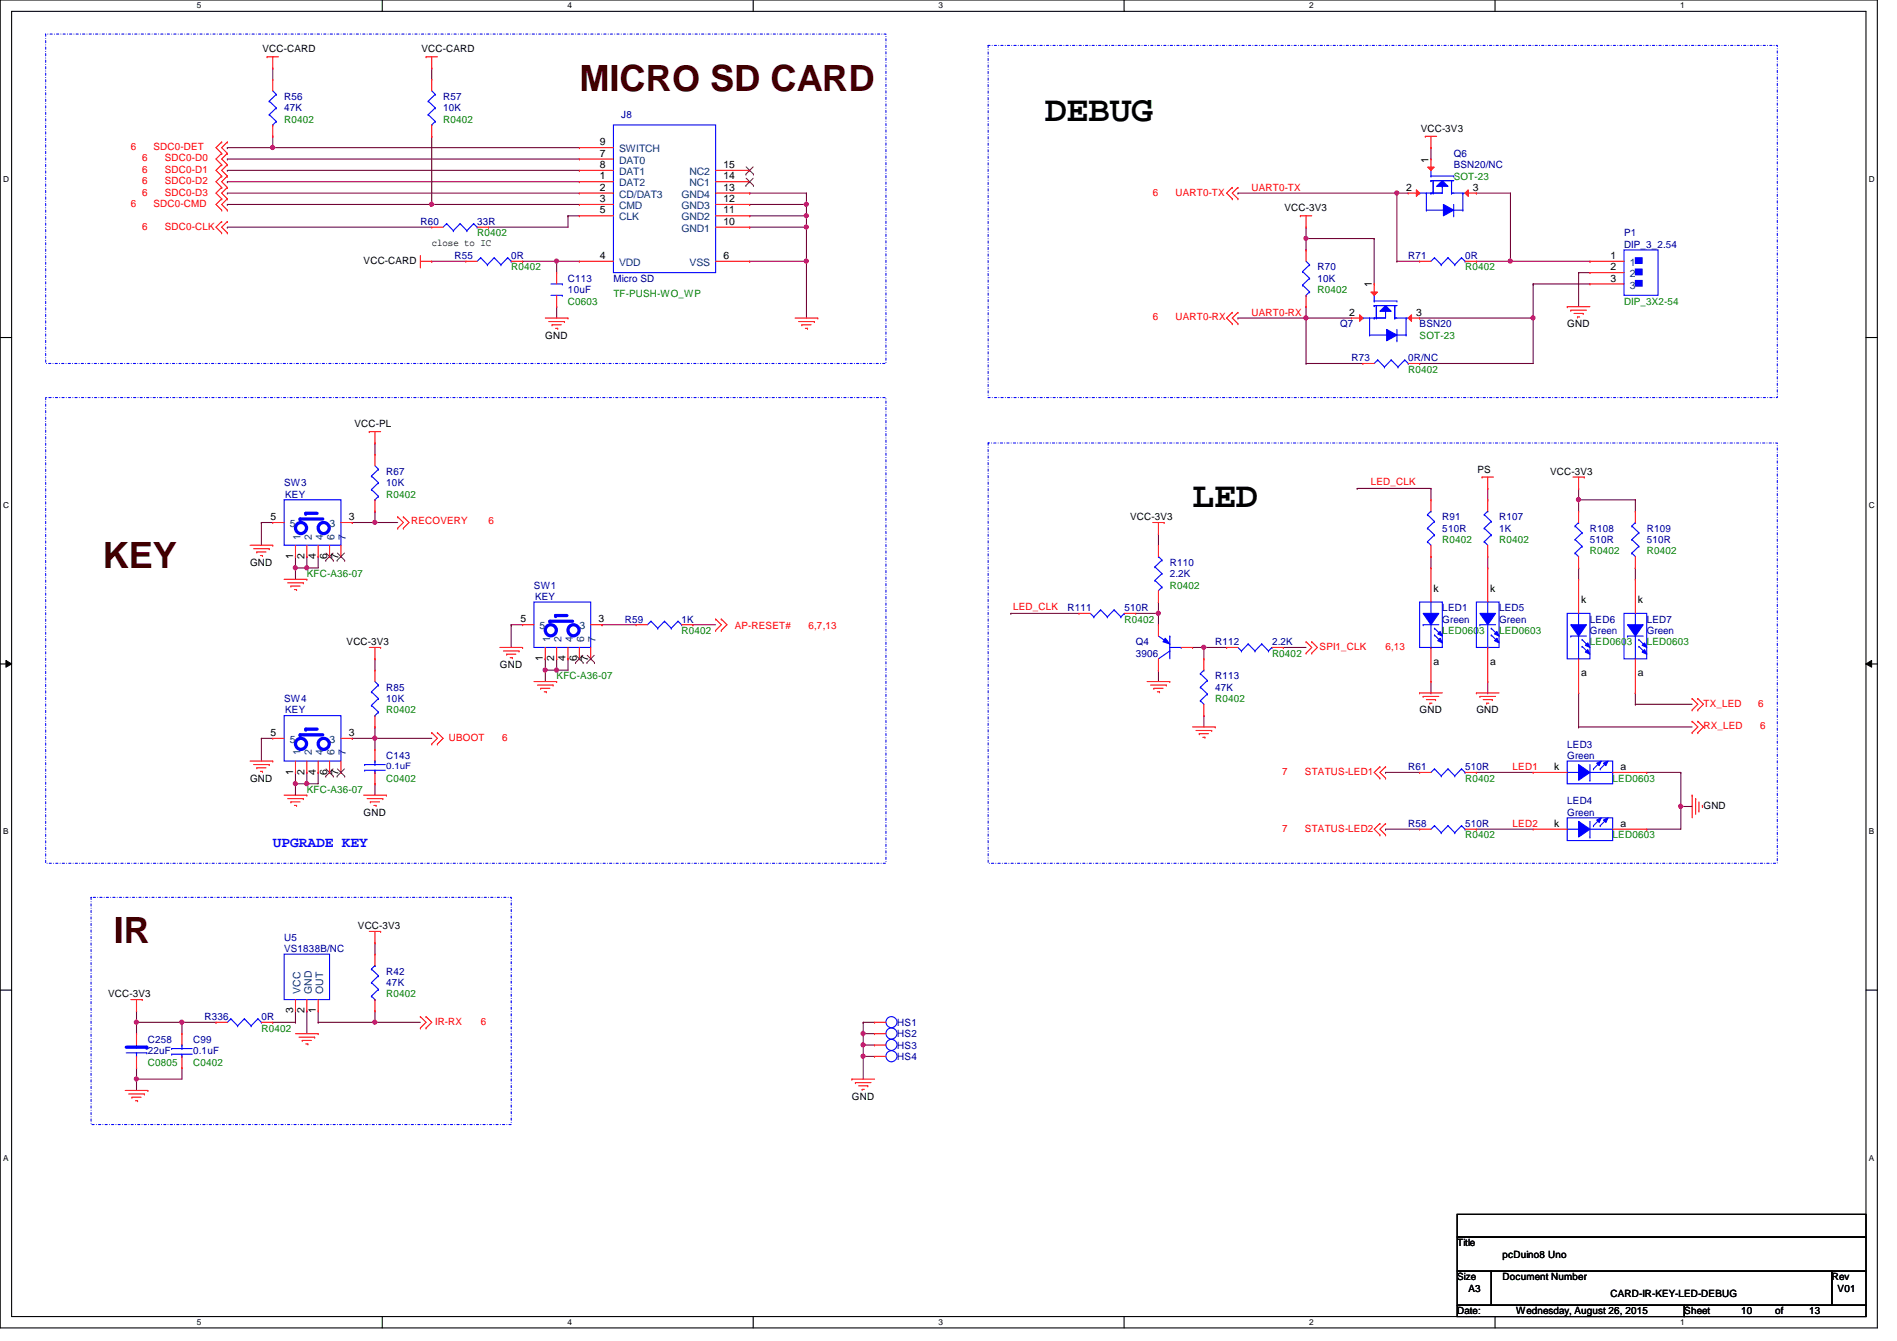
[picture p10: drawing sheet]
<svg xmlns="http://www.w3.org/2000/svg" width="297mm" height="210mm" viewBox="0 0 297 210" stroke-linecap="round" stroke-linejoin="round" font-family="sans-serif">
<defs><g id="words">
<g font-size="5.7" fill="#400000">
<text x="90.7" y="14.2">MICRO SD CARD</text>
<text x="16" y="88.9">KEY</text>
<text x="17.8" y="147.5">IR</text>
</g>
<g font-size="5.7">
<text x="163.6" y="18.9">DEBUG</text>
<text x="186.7" y="79.4">LED</text>
</g>
<text font-size="2.3" fill="#00f" x="42.7" y="132.5">UPGRADE KEY</text>
<g font-size="1.6">
<text x="41.1" y="8.2">VCC-CARD</text>
<text x="66" y="8.2">VCC-CARD</text>
<text x="93.9" y="22.7">9</text>
<text x="222.5" y="20.7">VCC-3V3</text>
<text x="93.9" y="28.1">1</text>
<text x="93.9" y="29.8">2</text>
<text x="93.9" y="24.5">7</text>
<text x="93.9" y="26.3">8</text>
<text x="113.3" y="29.8">13</text>
<text x="113.3" y="28.1">14</text>
<text x="113.3" y="26.3">15</text>
<text x="220.2" y="29.8">2</text>
<text x="223.7" y="25.4" transform="rotate(-90 223.7 25.4)">1</text>
<text x="230.6" y="29.8">3</text>
<text x="93.9" y="31.6">3</text>
<text x="93.9" y="33.4">5</text>
<text x="113.3" y="35.2">10</text>
<text x="113.3" y="33.4">11</text>
<text x="113.3" y="31.6">12</text>
<text x="201.1" y="33.1">VCC-3V3</text>
<text x="56.9" y="41.3">VCC-CARD</text>
<text x="67.6" y="38.6">close to IC</text>
<text x="93.9" y="40.5">4</text>
<text x="113.3" y="40.5">6</text>
<text x="252.2" y="40.5">1</text>
<text x="214.8" y="45" transform="rotate(-90 214.8 45)">1</text>
<text x="252.2" y="42.3">2</text>
<text x="252.2" y="44.1">3</text>
<text x="85.4" y="53">GND</text>
<text x="211.3" y="49.4">2</text>
<text x="221.7" y="49.4">3</text>
<text x="245.4" y="51.2">GND</text>
<text x="55.5" y="66.9">VCC-PL</text>
<text x="231.3" y="74">PS</text>
<text x="242.7" y="74.3">VCC-3V3</text>
<text x="42.4" y="81.4">5</text>
<text x="54.6" y="81.4">3</text>
<text x="177" y="81.4">VCC-3V3</text>
<text x="39.2" y="88.6">GND</text>
<text x="45.9" y="87.5" transform="rotate(-90 45.9 87.5)">1</text>
<text x="47.7" y="87.5" transform="rotate(-90 47.7 87.5)">2</text>
<text x="49.4" y="87.5" transform="rotate(-90 49.4 87.5)">4</text>
<text x="51.2" y="87.5" transform="rotate(-90 51.2 87.5)">6</text>
<text x="53" y="87.5" transform="rotate(-90 53 87.5)">7</text>
<text x="224.4" y="92.6">k</text>
<text x="233.3" y="92.6">k</text>
<text x="247.6" y="94.4">k</text>
<text x="256.5" y="94.4">k</text>
<text x="54.3" y="101">VCC-3V3</text>
<text x="81.5" y="97.4">5</text>
<text x="93.7" y="97.4">3</text>
<text x="78.3" y="104.6">GND</text>
<text x="85" y="103.5" transform="rotate(-90 85 103.5)">1</text>
<text x="86.8" y="103.5" transform="rotate(-90 86.8 103.5)">2</text>
<text x="88.6" y="103.5" transform="rotate(-90 88.6 103.5)">4</text>
<text x="90.3" y="103.5" transform="rotate(-90 90.3 103.5)">6</text>
<text x="92.1" y="103.5" transform="rotate(-90 92.1 103.5)">7</text>
<text x="224.4" y="104">a</text>
<text x="233.3" y="104">a</text>
<text x="247.6" y="105.8">a</text>
<text x="256.5" y="105.8">a</text>
<text x="222.3" y="111.7">GND</text>
<text x="231.2" y="111.7">GND</text>
<text x="42.4" y="115.2">5</text>
<text x="54.6" y="115.2">3</text>
<text x="39.2" y="122.3">GND</text>
<text x="45.9" y="121.2" transform="rotate(-90 45.9 121.2)">1</text>
<text x="47.7" y="121.2" transform="rotate(-90 47.7 121.2)">2</text>
<text x="49.4" y="121.2" transform="rotate(-90 49.4 121.2)">4</text>
<text x="51.2" y="121.2" transform="rotate(-90 51.2 121.2)">6</text>
<text x="53" y="121.2" transform="rotate(-90 53 121.2)">7</text>
<text x="243.4" y="120.5">k</text>
<text x="253.7" y="120.5">a</text>
<text x="56.9" y="127.7">GND</text>
<text x="243.4" y="129.4">k</text>
<text x="253.7" y="129.4">a</text>
<text x="266.7" y="126.6">GND</text>
<text x="56" y="145.5">VCC-3V3</text>
<text x="16.9" y="156.1">VCC-3V3</text>
<text x="45.9" y="158.6" transform="rotate(-90 45.9 158.6)">3</text>
<text x="47.7" y="158.6" transform="rotate(-90 47.7 158.6)">2</text>
<text x="49.4" y="158.6" transform="rotate(-90 49.4 158.6)">1</text>
<text x="133.4" y="172.1">GND</text>
<text x="228.2" y="195.1">Title</text>
<text x="235.3" y="196.8">pcDuino8 Uno</text>
<text x="228.2" y="200.4">Size</text>
<text x="230" y="202.2">A3</text>
<text x="235.3" y="200.4">Document Number</text>
<text x="252.2" y="203.1">CARD-IR-KEY-LED-DEBUG</text>
<text x="286.8" y="200.4">Rev</text>
<text x="287.7" y="202.2">V01</text>
<text x="228.2" y="205.7">Date:</text>
<text x="237.4" y="205.7">Wednesday, August 26, 2015</text>
<text x="263.7" y="205.7">Sheet</text>
<text x="272.6" y="205.7">10</text>
<text x="278" y="205.7">of</text>
<text x="283.3" y="205.7">13</text>
</g>
<g font-size="1.6" fill="#000080">
<text x="44.5" y="15.7">R56</text>
<text x="44.5" y="17.4">47K</text>
<text x="69.4" y="15.7">R57</text>
<text x="69.4" y="17.4">10K</text>
<text x="97.3" y="18.5">J8</text>
<text x="227.6" y="24.6">Q6</text>
<text x="227.6" y="26.3">BSN20/NC</text>
<text x="65.8" y="35.2">R60</text>
<text x="74.7" y="35.2">33R</text>
<text x="71.2" y="40.6">R55</text>
<text x="80" y="40.6">0R</text>
<text x="220.5" y="40.6">R71</text>
<text x="229.4" y="40.6">0R</text>
<text x="254.3" y="37">P1</text>
<text x="254.3" y="38.8">DIP_3_2.54</text>
<text x="88.9" y="44.1">C113</text>
<text x="88.9" y="45.9">10uF</text>
<text x="96.1" y="44.1">Micro SD</text>
<text x="206.3" y="42.3">R70</text>
<text x="206.3" y="44.1">10K</text>
<text x="209.8" y="51.2">Q7</text>
<text x="222.3" y="51.2">BSN20</text>
<text x="211.6" y="56.6">R73</text>
<text x="220.5" y="56.6">0R/NC</text>
<text x="44.5" y="76.1">SW3</text>
<text x="44.7" y="77.9">KEY</text>
<text x="60.5" y="74.3">R67</text>
<text x="60.5" y="76.1">10K</text>
<text x="225.8" y="81.4">R91</text>
<text x="225.8" y="83.2">510R</text>
<text x="234.7" y="81.4">R107</text>
<text x="234.7" y="83.2">1K</text>
<text x="249" y="83.2">R108</text>
<text x="257.8" y="83.2">R109</text>
<text x="183.2" y="88.6">R110</text>
<text x="249" y="85">510R</text>
<text x="257.8" y="85">510R</text>
<text x="83.6" y="92.1">SW1</text>
<text x="83.8" y="93.9">KEY</text>
<text x="167.2" y="95.7">R111</text>
<text x="176.1" y="95.7">510R</text>
<text x="183.2" y="90.3">2.2K</text>
<text x="225.8" y="95.7">LED1</text>
<text x="234.7" y="95.7">LED5</text>
<text x="97.8" y="97.5">R59</text>
<text x="106.7" y="97.5">1K</text>
<text x="177.8" y="101">Q4</text>
<text x="190.3" y="101">R112</text>
<text x="199.2" y="101">2.2K</text>
<text x="225.8" y="97.5">Green</text>
<text x="234.7" y="97.5">Green</text>
<text x="249" y="97.5">LED6</text>
<text x="249" y="99.2">Green</text>
<text x="257.8" y="97.5">LED7</text>
<text x="257.8" y="99.2">Green</text>
<text x="177.8" y="102.8">3906</text>
<text x="190.3" y="106.3">R113</text>
<text x="44.5" y="109.9">SW4</text>
<text x="44.7" y="111.7">KEY</text>
<text x="60.5" y="108.1">R85</text>
<text x="60.5" y="109.9">10K</text>
<text x="190.3" y="108.1">47K</text>
<text x="60.5" y="118.8">C143</text>
<text x="245.4" y="117">LED3</text>
<text x="245.4" y="118.8">Green</text>
<text x="220.5" y="120.6">R61</text>
<text x="229.4" y="120.6">510R</text>
<text x="245.4" y="125.9">LED4</text>
<text x="220.5" y="129.5">R58</text>
<text x="229.4" y="129.5">510R</text>
<text x="245.4" y="127.7">Green</text>
<text x="44.5" y="147.2">U5</text>
<text x="44.5" y="149">VS1838B/NC</text>
<text x="60.5" y="152.6">R42</text>
<text x="60.5" y="154.3">47K</text>
<text x="32" y="159.7">R336</text>
<text x="40.9" y="159.7">0R</text>
<text x="140.5" y="160.6">HS1</text>
<text x="23.2" y="163.2">C258</text>
<text x="23.2" y="165">22uF</text>
<text x="30.3" y="163.2">C99</text>
<text x="30.3" y="165">0.1uF</text>
<text x="140.5" y="164.1">HS3</text>
<text x="140.5" y="162.3">HS2</text>
<text x="140.5" y="165.9">HS4</text>
</g>
<g font-size="1.6" fill="#f00">
<text x="20.5" y="23.5">6</text>
<text x="24" y="23.5">SDC0-DET</text>
<text x="22.3" y="25.3">6</text>
<text x="22.3" y="27.1">6</text>
<text x="22.3" y="28.8">6</text>
<text x="25.8" y="25.3">SDC0-D0</text>
<text x="25.8" y="27.1">SDC0-D1</text>
<text x="25.8" y="28.8">SDC0-D2</text>
<text x="196" y="29.9">UART0-TX</text>
<text x="20.5" y="32.4">6</text>
<text x="22.3" y="30.6">6</text>
<text x="22.3" y="35.9">6</text>
<text x="24" y="32.4">SDC0-CMD</text>
<text x="25.8" y="30.6">SDC0-D3</text>
<text x="25.8" y="35.9">SDC0-CLK</text>
<text x="180.5" y="30.6">6</text>
<text x="184.1" y="30.6">UART0-TX</text>
<text x="180.5" y="50.2">6</text>
<text x="184.1" y="50.2">UART0-RX</text>
<text x="196" y="49.4">UART0-RX</text>
<text x="214.6" y="75.9">LED_CLK</text>
<text x="64.4" y="82">RECOVERY</text>
<text x="76.5" y="82">6</text>
<text x="158.6" y="95.5">LED_CLK</text>
<text x="115.1" y="98.5">AP-RESET#</text>
<text x="126.6" y="98.5">6,7,13</text>
<text x="206.6" y="101.7">SPI1_CLK</text>
<text x="217" y="101.7">6,13</text>
<text x="266.7" y="110.6">TX_LED</text>
<text x="275.3" y="110.6">6</text>
<text x="70.3" y="116">UBOOT</text>
<text x="78.6" y="116">6</text>
<text x="266.7" y="114.2">RX_LED</text>
<text x="275.6" y="114.2">6</text>
<text x="200.8" y="121.3">7</text>
<text x="204.3" y="121.3">STATUS-LED1</text>
<text x="236.9" y="120.6">LED1</text>
<text x="200.8" y="130.2">7</text>
<text x="204.3" y="130.2">STATUS-LED2</text>
<text x="236.9" y="129.5">LED2</text>
<text x="68.2" y="160.4">IR-RX</text>
<text x="75.3" y="160.4">6</text>
</g>
<g font-size="1.6" fill="#008000">
<text x="44.5" y="19.2">R0402</text>
<text x="69.4" y="19.2">R0402</text>
<text x="227.6" y="28.1">SOT-23</text>
<text x="74.7" y="37">R0402</text>
<text x="80" y="42.3">R0402</text>
<text x="88.9" y="47.7">C0603</text>
<text x="96.1" y="46.4">TF-PUSH-WO_WP</text>
<text x="206.3" y="45.9">R0402</text>
<text x="229.4" y="42.3">R0402</text>
<text x="254.3" y="47.7">DIP_3X2-54</text>
<text x="222.3" y="53">SOT-23</text>
<text x="220.5" y="58.3">R0402</text>
<text x="60.5" y="77.9">R0402</text>
<text x="225.8" y="85">R0402</text>
<text x="234.7" y="85">R0402</text>
<text x="249" y="86.8">R0402</text>
<text x="257.8" y="86.8">R0402</text>
<text x="48" y="90.3">KFC-A36-07</text>
<text x="183.2" y="92.1">R0402</text>
<text x="106.7" y="99.2">R0402</text>
<text x="176.1" y="97.5">R0402</text>
<text x="225.8" y="99.2">LED0603</text>
<text x="234.7" y="99.2">LED0603</text>
<text x="249" y="101">LED0603</text>
<text x="257.8" y="101">LED0603</text>
<text x="87.2" y="106.3">KFC-A36-07</text>
<text x="199.2" y="102.8">R0402</text>
<text x="60.5" y="111.7">R0402</text>
<text x="190.3" y="109.9">R0402</text>
<text x="48" y="124.1">KFC-A36-07</text>
<text x="60.5" y="122.3">C0402</text>
<text x="229.4" y="122.3">R0402</text>
<text x="252.5" y="122.3">LED0603</text>
<text x="229.4" y="131.2">R0402</text>
<text x="252.5" y="131.2">LED0603</text>
<text x="40.9" y="161.5">R0402</text>
<text x="60.5" y="156.1">R0402</text>
<text x="23.2" y="166.8">C0805</text>
<text x="30.3" y="166.8">C0402</text>
</g>
<g font-size="1.6" fill="#004080">
<text x="96.9" y="23.8">SWITCH</text>
<text x="96.9" y="29.2">DAT2</text>
<text x="96.9" y="25.6">DAT0</text>
<text x="96.9" y="27.4">DAT1</text>
<text x="108" y="29.2">NC1</text>
<text x="108" y="27.4">NC2</text>
<text x="96.9" y="30.9">CD/DAT3</text>
<text x="96.9" y="32.7">CMD</text>
<text x="96.9" y="34.5">CLK</text>
<text x="106.7" y="34.5">GND2</text>
<text x="106.7" y="32.7">GND3</text>
<text x="106.7" y="30.9">GND4</text>
<text x="96.9" y="41.6">VDD</text>
<text x="106.7" y="36.3">GND1</text>
<text x="108" y="41.6">VSS</text>
<text x="255.2" y="41.6">1</text>
<text x="255.2" y="43.4">2</text>
<text x="255.2" y="45.2">3</text>
<text x="45.4" y="82.5">5</text>
<text x="51.6" y="82.5">3</text>
<text x="47" y="84.5" transform="rotate(-90 47 84.5)">1</text>
<text x="48.8" y="84.5" transform="rotate(-90 48.8 84.5)">2</text>
<text x="50.6" y="84.5" transform="rotate(-90 50.6 84.5)">4</text>
<text x="52.4" y="84.5" transform="rotate(-90 52.4 84.5)">6</text>
<text x="54.1" y="84.5" transform="rotate(-90 54.1 84.5)">7</text>
<text x="84.5" y="98.5">5</text>
<text x="86.1" y="100.5" transform="rotate(-90 86.1 100.5)">1</text>
<text x="87.9" y="100.5" transform="rotate(-90 87.9 100.5)">2</text>
<text x="89.7" y="100.5" transform="rotate(-90 89.7 100.5)">4</text>
<text x="90.7" y="98.5">3</text>
<text x="91.5" y="100.5" transform="rotate(-90 91.5 100.5)">6</text>
<text x="93.3" y="100.5" transform="rotate(-90 93.3 100.5)">7</text>
<text x="45.4" y="116.3">5</text>
<text x="47" y="118.2" transform="rotate(-90 47 118.2)">1</text>
<text x="48.8" y="118.2" transform="rotate(-90 48.8 118.2)">2</text>
<text x="50.6" y="118.2" transform="rotate(-90 50.6 118.2)">4</text>
<text x="51.6" y="116.3">3</text>
<text x="52.4" y="118.2" transform="rotate(-90 52.4 118.2)">6</text>
<text x="54.1" y="118.2" transform="rotate(-90 54.1 118.2)">7</text>
<text x="47" y="155.6" transform="rotate(-90 47 155.6)">VCC</text>
<text x="48.8" y="155.6" transform="rotate(-90 48.8 155.6)">GND</text>
<text x="50.6" y="155.6" transform="rotate(-90 50.6 155.6)">OUT</text>
</g>
<text font-size="1.4" fill="#000080" x="60.5" y="120.4">0.1uF</text>
<g font-size="1.3">
<text x="30.8" y="1.3">5</text>
<text x="88.9" y="1.3">4</text>
<text x="146.9" y="1.3">3</text>
<text x="205" y="1.3">2</text>
<text x="263.1" y="1.3">1</text>
<text x=".5" y="28.4">D</text>
<text x="292.6" y="28.4">D</text>
<text x=".5" y="79.5">C</text>
<text x="292.6" y="79.5">C</text>
<text x=".5" y="130.6">B</text>
<text x="292.6" y="130.6">B</text>
<text x=".5" y="181.7">A</text>
<text x="292.6" y="181.7">A</text>
<text x="30.8" y="207.4">5</text>
<text x="88.9" y="207.4">4</text>
<text x="146.9" y="207.4">3</text>
<text x="205" y="207.4">2</text>
<text x="263.1" y="207.4">1</text>
</g>
</g></defs>
<path d="M0 0h294v207.9h-294zM1.8 1.8h290.4v204.3h-290.4z" fill="none" stroke="#000" stroke-width=".17"/>
<g fill="#fff">
<path d="M30.8 .2h.7v1.4h-.7z"/>
<path d="M30.8 206.2h.7v1.4h-.7z"/>
</g>
<path d="M59.9 0v1.8M59.9 206.1v1.8" fill="none" stroke="#000" stroke-width=".17"/>
<g fill="#fff">
<path d="M88.9 .2h.6v1.4h-.6z"/>
<path d="M88.9 206.2h.6v1.4h-.6z"/>
</g>
<path d="M117.9 0v1.8M117.9 206.1v1.8" fill="none" stroke="#000" stroke-width=".17"/>
<g fill="#fff">
<path d="M146.9 .2h.7v1.4h-.7z"/>
<path d="M146.9 206.2h.7v1.4h-.7z"/>
</g>
<path d="M176 0v1.8M176 206.1v1.8" fill="none" stroke="#000" stroke-width=".17"/>
<g fill="#fff">
<path d="M205 .2h.7v1.4h-.7z"/>
<path d="M205 206.2h.7v1.4h-.7z"/>
</g>
<path d="M234.1 0v1.8M234.1 206.1v1.8" fill="none" stroke="#000" stroke-width=".17"/>
<g fill="#fff">
<path d="M263.1 .2h.7v1.4h-.7z"/>
<path d="M263.1 206.2h.7v1.4h-.7z"/>
<path d="M.5 27.3h.9v1.4h-.9z"/>
<path d="M292.6 27.3h.9v1.4h-.9z"/>
<path d="M.5 78.4h.9v1.4h-.9z"/>
<path d="M292.6 78.4h.9v1.4h-.9z"/>
</g>
<path d="M0 52.8h1.8M292.2 52.8h1.8" fill="none" stroke="#000" stroke-width=".17"/>
<g fill="#fff">
<path d="M.5 129.5h.8v1.4h-.8z"/>
<path d="M292.6 129.5h.9v1.4h-.9z"/>
</g>
<path d="M0 103.9h1.8M292.2 103.9h1.8" fill="none" stroke="#000" stroke-width=".17"/>
<path d="M.9 103.4l.9 .5-.9 .5zM292.2 103.9l.9-.5v1z" fill="#000"/>
<path d="M.9 103.4l.9 .5-.9 .5zM292.2 103.9l.9-.5v1z" fill="none" stroke="#000" stroke-width=".16"/>
<g fill="#fff">
<path d="M.5 180.5h.8v1.4h-.8z"/>
<path d="M292.6 180.5h.9v1.4h-.9z"/>
</g>
<path d="M0 155h1.8M292.2 155h1.8" fill="none" stroke="#000" stroke-width=".17"/>
<path d="M7.2 5.3h131.5v51.6h-131.5zM154.7 7.1h123.6v55.1h-123.6zM7.2 62.2h131.5v72.9h-131.5zM154.7 69.3h123.6v65.8h-123.6zM14.3 140.5h65.7v35.5h-65.7z" fill="none" stroke="#00f" stroke-width=".17" stroke-dasharray=".3 .3 0 .3"/>
<g fill="none" stroke="#800040" stroke-width=".17">
<path d="M67.6 10.7h.1M67.6 10.7v1.7M35.6 24.9h.1M35.6 30.2h.1M35.6 32h.1M35.6 23.1h.1M35.6 28.4h.1M35.6 35.6h.1M35.6 24.9h55.1M35.6 30.2h55.1M35.6 32h32M35.6 23.1h7.1"/>
<path d="M35.6 28.4h55.1M35.6 35.6h32M76.5 35.6h.1M76.5 35.6h12.4M67.6 40.9h.1M67.6 40.9h5.3M81.8 40.9h.1M81.8 40.9h5.4M87.2 40.9h.1M87.2 40.9v1.8"/>
</g>
<circle cx="87.1" cy="40.9" r=".32" fill="#f0f"/>
<circle cx="87.1" cy="40.9" r=".32" fill="none" stroke="#f0f" stroke-width=".17"/>
<g fill="none" stroke="#800040" stroke-width=".17">
<path d="M42.7 10.7h.1M42.7 10.7v1.7M218.7 30.2h.1M218.7 30.2h1.8M231.2 30.2h.1M231.2 30.2h5.3M236.5 30.2h.1M236.5 30.2v10.7M87.2 40.9h.1M87.2 40.9h3.5M231.2 40.9h.1M231.2 40.9h17.8"/>
<path d="M249 40.9h.1M217 120.9h.1M217 120.9h5.3"/>
</g>
<circle cx="236.5" cy="40.9" r=".32" fill="#f0f"/>
<circle cx="236.5" cy="40.9" r=".32" fill="none" stroke="#f0f" stroke-width=".17"/>
<path d="M204.5 37.3h.1M204.5 37.3h10.7M224.1 23.1h.1M224.1 23.1v1.8M240.1 44.4h.1M240.1 44.4v5.4M240.1 44.4h8.9" fill="none" stroke="#800040" stroke-width=".17"/>
<circle cx="204.5" cy="37.3" r=".32" fill="#f0f"/>
<circle cx="204.5" cy="37.3" r=".32" fill="none" stroke="#f0f" stroke-width=".17"/>
<g fill="none" stroke="#800040" stroke-width=".17">
<path d="M215.2 37.3h.1M215.2 37.3v7.1M193.8 49.8h.1M204.5 56.9h.1M204.5 48h.1M204.5 48v1.8h-10.7M204.5 56.9h8.9M218.7 40.9h.1M218.7 40.9h3.6M222.3 49.8h.1M222.3 56.9h.1M222.3 49.8h17.8"/>
<path d="M240.1 49.8h.1M240.1 49.8v7.1h-17.8"/>
</g>
<circle cx="240" cy="49.8" r=".32" fill="#f0f"/>
<circle cx="240" cy="49.8" r=".32" fill="none" stroke="#f0f" stroke-width=".17"/>
<path d="M193.8 30.2h.1M193.8 30.2h24.9" fill="none" stroke="#800040" stroke-width=".17"/>
<circle cx="218.7" cy="30.2" r=".32" fill="#f0f"/>
<circle cx="218.7" cy="30.2" r=".32" fill="none" stroke="#f0f" stroke-width=".17"/>
<path d="M217 129.8h.1M217 129.8h5.3M231.2 129.8h.1M231.2 120.9h.1M231.2 129.8h8.9M231.2 120.9h8.9M263.2 126.2h.1M263.2 126.2h1.8M21.4 158.2h.1M21.4 158.2v1.8M58.7 158.2h.1M58.7 158.2v1.8" fill="none" stroke="#800040" stroke-width=".17"/>
<circle cx="21.4" cy="160" r=".32" fill="#f0f"/>
<circle cx="21.4" cy="160" r=".32" fill="none" stroke="#f0f" stroke-width=".17"/>
<path d="M49.8 160h8.9M58.7 160h.1" fill="none" stroke="#800040" stroke-width=".17"/>
<circle cx="58.7" cy="160" r=".32" fill="#f0f"/>
<circle cx="58.7" cy="160" r=".32" fill="none" stroke="#f0f" stroke-width=".17"/>
<path d="M247.2 42.7h.1M247.2 42.7h1.8M247.2 42.7v5.3M257.8 129.8h.1M263.2 126.2h.1M263.2 126.2v3.6h-5.4M48 158.2h.1M48 158.2v3.6M28.5 160h.1M28.5 160v1.8M58.7 160h.1M58.7 160h7.1" fill="none" stroke="#800040" stroke-width=".17"/>
<circle cx="263.2" cy="126.2" r=".32" fill="#f0f"/>
<circle cx="263.2" cy="126.2" r=".32" fill="none" stroke="#f0f" stroke-width=".17"/>
<path d="M42.7 21.3h.1M42.7 23.1h.1M42.7 21.3v1.8M42.7 23.1h48M257.8 120.9h.1M257.8 120.9h5.4M263.2 120.9h.1M263.2 120.9v5.3" fill="none" stroke="#800040" stroke-width=".17"/>
<circle cx="42.7" cy="23.1" r=".32" fill="#f0f"/>
<circle cx="42.7" cy="23.1" r=".32" fill="none" stroke="#f0f" stroke-width=".17"/>
<path d="M67.6 21.3h.1M67.6 32h.1M67.6 21.3v10.7M67.6 32h23.1" fill="none" stroke="#800040" stroke-width=".17"/>
<circle cx="67.6" cy="32" r=".32" fill="#f0f"/>
<circle cx="67.6" cy="32" r=".32" fill="none" stroke="#f0f" stroke-width=".17"/>
<path d="M35.6 26.7h.1M35.6 26.7h55.1M126.3 35.6h.1M126.3 35.6v5.3" fill="none" stroke="#800040" stroke-width=".17"/>
<circle cx="126.3" cy="40.9" r=".32" fill="#f0f"/>
<circle cx="126.3" cy="40.9" r=".32" fill="none" stroke="#f0f" stroke-width=".17"/>
<circle cx="126.3" cy="35.5" r=".32" fill="#f0f"/>
<circle cx="126.3" cy="35.5" r=".32" fill="none" stroke="#f0f" stroke-width=".17"/>
<path d="M117.4 30.2h.1M117.4 33.8h.1M117.4 32h.1M117.4 30.2h8.9M117.4 32h8.9M126.3 32h.1M126.3 32v1.8h-8.9M117.4 40.9h.1M117.4 40.9h8.9M126.3 40.9h.1M126.3 40.9v8.9" fill="none" stroke="#800040" stroke-width=".17"/>
<circle cx="126.3" cy="32" r=".32" fill="#f0f"/>
<circle cx="126.3" cy="32" r=".32" fill="none" stroke="#f0f" stroke-width=".17"/>
<path d="M117.4 35.6h.1M126.3 30.2h.1M126.3 33.8h.1M126.3 30.2v1.8M126.3 33.8v1.8h-8.9" fill="none" stroke="#800040" stroke-width=".17"/>
<circle cx="126.3" cy="33.8" r=".32" fill="#f0f"/>
<circle cx="126.3" cy="33.8" r=".32" fill="none" stroke="#f0f" stroke-width=".17"/>
<path d="M88.9 33.8h.1M88.9 33.8v1.8M88.9 33.8h1.8M87.2 48h.1M87.2 48v1.8M55.2 81.8h.1M55.2 81.8h3.5" fill="none" stroke="#800040" stroke-width=".17"/>
<circle cx="58.7" cy="81.8" r=".32" fill="#f0f"/>
<circle cx="58.7" cy="81.8" r=".32" fill="none" stroke="#f0f" stroke-width=".17"/>
<path d="M55.2 115.6h.1M55.2 115.6h12.4M58.7 115.6h.1" fill="none" stroke="#800040" stroke-width=".17"/>
<circle cx="58.7" cy="115.5" r=".32" fill="#f0f"/>
<circle cx="58.7" cy="115.5" r=".32" fill="none" stroke="#f0f" stroke-width=".17"/>
<g fill="none" stroke="#800040" stroke-width=".17">
<path d="M58.7 69.3h.1M58.7 69.3v1.8M40.9 81.8h.1M40.9 81.8v3.5M40.9 81.8h1.8M58.7 80h.1M58.7 81.8h.1M58.7 80v1.8M58.7 81.8h3.6M40.9 115.6h.1M40.9 115.6h1.8M40.9 115.6v3.5"/>
<path d="M58.7 103.1h.1M58.7 115.6h.1M58.7 113.8h.1M58.7 103.1v1.8M58.7 113.8v3.5M188.5 101.3h.1M188.5 101.3v1.8M58.7 122.7h.1M58.7 122.7v1.8"/>
</g>
<circle cx="188.5" cy="101.3" r=".32" fill="#f0f"/>
<circle cx="188.5" cy="101.3" r=".32" fill="none" stroke="#f0f" stroke-width=".17"/>
<path d="M158.3 96h.1M158.3 96h10.6M177.8 96h3.6M181.4 96h.1M181.4 94.2h.1M181.4 94.2v1.8M186.7 101.3h.1M186.7 101.3h1.8M188.5 112h.1M188.5 112v1.8" fill="none" stroke="#800040" stroke-width=".17"/>
<circle cx="181.4" cy="96" r=".32" fill="#f0f"/>
<circle cx="181.4" cy="96" r=".32" fill="none" stroke="#f0f" stroke-width=".17"/>
<g fill="none" stroke="#800040" stroke-width=".17">
<path d="M212.5 76.5h.1M212.5 76.5h11.6M224.1 76.5h.1M224.1 76.5v1.7M233 76.5h.1M233 76.5v1.7M247.2 76.5h.1M247.2 78.2h.1M247.2 76.5v3.5M181.4 83.6h.1M181.4 96h.1M181.4 83.6v1.7"/>
<path d="M181.4 96v1.8M181.4 104.9h.1M181.4 104.9v1.8M188.5 101.3h3.6M192.1 101.3h.1M201 101.3h.1M201 101.3h3.5"/>
</g>
<circle cx="247.2" cy="78.2" r=".32" fill="#f0f"/>
<circle cx="247.2" cy="78.2" r=".32" fill="none" stroke="#f0f" stroke-width=".17"/>
<g fill="none" stroke="#800040" stroke-width=".17">
<path d="M247.2 78.2h.1M247.2 78.2h8.9M256.1 78.2h.1M256.1 78.2v1.8M46.3 87.1h.1M46.3 88.9h.1M46.3 87.1v1.8M46.3 88.9h1.7M49.8 87.1h.1M49.8 87.1v1.8M80 97.8h.1M80 97.8v3.5"/>
<path d="M80 97.8h1.8M94.3 97.8h.1M94.3 97.8h5.3M108.5 97.8h.1M108.5 97.8h3.6M224.1 87.1h.1M224.1 87.1v1.8M247.2 108.5h.1M247.2 113.8h.1M247.2 108.5v5.3M247.2 113.8h17.8M256.1 108.5h.1"/>
<path d="M256.1 110.2h.1M256.1 108.5v1.7M256.1 110.2h8.9"/>
</g>
<circle cx="48" cy="88.9" r=".32" fill="#f0f"/>
<circle cx="48" cy="88.9" r=".32" fill="none" stroke="#f0f" stroke-width=".17"/>
<circle cx="46.2" cy="88.9" r=".32" fill="#f0f"/>
<circle cx="46.2" cy="88.9" r=".32" fill="none" stroke="#f0f" stroke-width=".17"/>
<path d="M46.3 88.9h.1M46.3 88.9v1.8M48 87.1h.1M48 87.1v1.8M46.3 120.9h.1M46.3 120.9v1.8M49.8 120.9h.1M49.8 120.9v1.8" fill="none" stroke="#800040" stroke-width=".17"/>
<circle cx="46.2" cy="122.7" r=".32" fill="#f0f"/>
<circle cx="46.2" cy="122.7" r=".32" fill="none" stroke="#f0f" stroke-width=".17"/>
<path d="M46.3 122.7h.1M46.3 122.7v1.8M48 120.9h.1M48 120.9v1.8h-1.7" fill="none" stroke="#800040" stroke-width=".17"/>
<circle cx="48" cy="122.7" r=".32" fill="#f0f"/>
<circle cx="48" cy="122.7" r=".32" fill="none" stroke="#f0f" stroke-width=".17"/>
<path d="M85.4 103.1h.1M85.4 104.9h.1M85.4 103.1v1.8M85.4 104.9h1.8M88.9 103.1h.1M88.9 103.1v1.8" fill="none" stroke="#800040" stroke-width=".17"/>
<circle cx="87.1" cy="104.9" r=".32" fill="#f0f"/>
<circle cx="87.1" cy="104.9" r=".32" fill="none" stroke="#f0f" stroke-width=".17"/>
<path d="M85.4 104.9h.1M85.4 104.9v1.8" fill="none" stroke="#800040" stroke-width=".17"/>
<circle cx="85.4" cy="104.9" r=".32" fill="#f0f"/>
<circle cx="85.4" cy="104.9" r=".32" fill="none" stroke="#f0f" stroke-width=".17"/>
<path d="M87.2 103.1h.1M87.2 103.1v1.8M28.5 160h5.3M33.8 160h.1" fill="none" stroke="#800040" stroke-width=".17"/>
<circle cx="28.5" cy="160" r=".32" fill="#f0f"/>
<circle cx="28.5" cy="160" r=".32" fill="none" stroke="#f0f" stroke-width=".17"/>
<g fill="none" stroke="#800040" stroke-width=".17">
<path d="M204.5 37.3h.1M204.5 35.6v1.7M218.7 30.2h.1M218.7 30.2v10.7M204.5 49.8h.1M204.5 49.8v7.1M204.5 49.8h7.1M48 88.9h.1M48 88.9h1.8M87.2 104.9h.1M87.2 104.9h1.7M48 122.7h.1"/>
<path d="M48 122.7h1.8M58.7 147.6h.1M58.7 147.6v1.8"/>
</g>
<circle cx="204.5" cy="49.8" r=".32" fill="#f0f"/>
<circle cx="204.5" cy="49.8" r=".32" fill="none" stroke="#f0f" stroke-width=".17"/>
<g fill="none" stroke="#800040" stroke-width=".17">
<path d="M204.5 39.1h.1M204.5 37.3v1.8M233 88.9h.1M233 87.1v1.8M247.2 88.9h.1M247.2 88.9v1.8M256.1 88.9h.1M256.1 88.9v1.8M224.1 108.5h.1M224.1 106.7v1.8M233 108.5h.1M233 106.7v1.8"/>
<path d="M49.8 158.2v1.8M21.4 168.9h.1M21.4 168.9v1.8M49.8 160h.1"/>
</g>
<circle cx="21.4" cy="168.9" r=".32" fill="#f0f"/>
<circle cx="21.4" cy="168.9" r=".32" fill="none" stroke="#f0f" stroke-width=".17"/>
<g fill="none" stroke="#800040" stroke-width=".17">
<path d="M46.3 158.2v1.8M21.4 160h.1M21.4 167.1h.1M21.4 168.9h.1M21.4 160v1.8M21.4 167.1v1.8M21.4 160h7.1M28.5 167.1h.1M28.5 167.1v1.8h-7.1M42.7 160h.1M42.7 160h3.6M46.3 160h.1"/>
<path d="M135.2 165.4h.1M135.2 165.4v3.5"/>
</g>
<circle cx="135.1" cy="165.3" r=".32" fill="#f0f"/>
<circle cx="135.1" cy="165.3" r=".32" fill="none" stroke="#f0f" stroke-width=".17"/>
<path d="M135.2 160h.1M135.2 161.8h.1M135.2 160h1.7M135.2 161.8h1.7M135.2 160v1.8" fill="none" stroke="#800040" stroke-width=".17"/>
<circle cx="135.1" cy="161.8" r=".32" fill="#f0f"/>
<circle cx="135.1" cy="161.8" r=".32" fill="none" stroke="#f0f" stroke-width=".17"/>
<path d="M135.2 163.6h.1M135.2 161.8h.1M135.2 163.6h1.7M135.2 161.8v3.6" fill="none" stroke="#800040" stroke-width=".17"/>
<circle cx="135.1" cy="163.5" r=".32" fill="#f0f"/>
<circle cx="135.1" cy="163.5" r=".32" fill="none" stroke="#f0f" stroke-width=".17"/>
<path d="M135.2 165.4h.1M135.2 165.4h1.7" fill="none" stroke="#800040" stroke-width=".17"/>
<g fill="none" stroke="#f00" stroke-width=".17">
<path d="M41.8 8.9h.1M41.8 8.9h1.8M42.7 10.7h.1M42.7 8.9v1.8M66.7 8.9h.1M66.7 8.9h1.8M67.6 10.7h.1M67.6 8.9v1.8M34.7 24h.1M34.7 22.2h.1M34.7 31.1h.1M34.7 29.3h.1"/>
<path d="M34.7 32.9h.1M34.7 36.4h.1M34.7 34.7h.1M34.7 25.8h.1M34.7 27.6h.1M34.7 22.2l-.9 .9 .9 .9M34.7 29.3l-.9 .9 .9 .9M34.7 31.1l-.9 .9 .9 .9M34.7 34.7l-.9 .9 .9 .8M34.7 24l-.9 .9 .9 .9M34.7 25.8l-.9 .9 .9 .9M34.7 27.6l-.9 .8 .9 .9"/>
<path d="M35.6 24h.1M35.6 22.2h.1M35.6 31.1h.1M35.6 29.3h.1M35.6 32.9h.1M35.6 36.4h.1M35.6 34.7h.1M35.6 25.8h.1M35.6 27.6h.1M35.6 22.2l-.9 .9 .9 .9M35.6 29.3l-.9 .9 .9 .9M35.6 31.1l-.9 .9 .9 .9"/>
<path d="M35.6 34.7l-.9 .9 .9 .8M35.6 24l-.9 .9 .9 .9M35.6 25.8l-.9 .9 .9 .9M35.6 27.6l-.9 .8 .9 .9M193 31.1h.1M193 29.3h.1M193 29.3l-.9 .9 .9 .9M193.8 31.1h.1M193.8 29.3h.1M193.8 29.3l-.8 .9 .8 .9M203.6 33.8h.1M203.6 33.8h1.8"/>
<path d="M204.5 35.6h.1M204.5 33.8v1.8M223.2 21.3h.1M223.2 21.3h1.8M224.1 23.1h.1M224.1 21.3v1.8M65.8 41.8h.1M65.8 40.9h1.8M65.8 40v1.8M67.6 40.9h.1M85.4 49.8h3.5M85.9 50.3h2.5"/>
<path d="M86.4 50.8h.1M86.4 50.8h1.5M87 51.4h.3M87.3 51.4h.1M88.4 50.3h.1M88.9 49.8h.1M124.5 49.8h3.6M125 50.3h2.5M125.6 50.8h.1M125.6 50.8h1.4M126.1 51.4h.3M126.4 51.4h.1"/>
<path d="M127.5 50.3h.1M128.1 49.8h.1M193 50.7h.1M193 48.9h.1M193 48.9l-.9 .9 .9 .9M193.8 50.7h.1M193.8 48.9h.1M193.8 48.9l-.8 .9 .8 .9M245.4 48h.1M245.4 48h3.6M246 48.6h.1M246 48.6h2.4"/>
<path d="M246.5 49.1h1.4M247 49.6h.1M247 49.6h.4M247.9 49.1h.1M57.8 67.6h.1M57.8 67.6h1.8M58.7 69.3h.1M58.7 71.1h.1M58.7 67.6v1.7M58.7 71.1v1.8M58.7 78.2v1.8M232.1 74.7h.1"/>
<path d="M232.1 74.7h1.7M233 76.5h.1M233 74.7v1.8M246.3 74.7h1.8M247.2 76.5h.1M247.2 74.7v1.8M248.1 74.7h.1M39.2 85.3h3.5M39.7 85.9h2.5M40.2 86.4h.1M40.2 86.4h1.5M40.8 87h.3"/>
<path d="M41.1 87h.1M42.2 85.9h.1M42.7 85.3h.1M44.5 90.7h3.5M45 91.2h2.5M45.5 91.7h.1M45.5 91.7h1.5M46.1 92.3h.3M46.4 92.3h.1M47.5 91.2h.1M48 90.7h.1M58.7 80h.1"/>
<path d="M62.3 82.7h.1M62.3 80.9h.1M62.3 80.9l.9 .9-.9 .9M63.2 82.7h.1M63.2 80.9h.1M63.2 80.9l.8 .9-.8 .9M112.1 96.9h.1M112.1 98.7h.1M112.1 96.9l.8 .9-.8 .9M112.9 96.9h.1M112.9 98.7h.1M112.9 96.9l.9 .9-.9 .9"/>
<path d="M180.5 81.8h1.8M181.4 83.6h.1M181.4 81.8v1.8M182.3 81.8h.1M256.1 88.9h.1M256.1 80h.1M256.1 80v1.8M256.1 87.1v1.8M39.2 119.1h3.5M39.7 119.7h2.5M42.2 119.7h.1M42.7 119.1h.1"/>
<path d="M57.8 101.3h1.8M58.7 103.1h.1M58.7 101.3v1.8M59.6 101.3h.1M67.6 114.7h.1M67.6 116.5h.1M67.6 114.7l.9 .9-.9 .9M68.5 114.7h.1M68.5 116.5h.1M68.5 114.7l.9 .9-.9 .9M78.3 101.3h3.5M78.8 101.9h2.5"/>
<path d="M79.3 102.4h.1M79.3 102.4h1.5M79.9 103h.3M80.2 103h.1M81.3 101.9h.1M81.8 101.3h.1M83.6 106.7h3.6M84.2 107.2h2.4M84.7 107.7h.1M84.7 107.7h1.4M85.2 108.3h.4M85.6 108.3h.1"/>
<path d="M86.6 107.2h.1M87.2 106.7h.1M179.6 106.7h3.6M180.2 107.2h2.4M180.7 107.7h.1M180.7 107.7h1.4M181.2 108.3h.4M181.6 108.3h.1M182.6 107.2h.1M183.2 106.7h.1M186.7 113.8h3.6M187.3 114.3h2.4"/>
<path d="M187.8 114.9h.1M187.8 114.9h1.4M188.3 115.4h.4M188.7 115.4h.1M189.7 114.3h.1M190.3 113.8h.1M204.5 102.2h.1M204.5 100.5h.1M204.5 100.5l.9 .8-.9 .9M205.4 102.2h.1M205.4 100.5h.1M205.4 100.5l.9 .8-.9 .9"/>
<path d="M222.3 108.5h.1M222.3 108.5h3.5M222.8 109h.1M222.8 109h2.5M223.3 109.5h1.5M223.9 110.1h.1M223.9 110.1h.3M224.8 109.5h.1M231.2 108.5h.1M231.2 108.5h3.5M231.7 109h.1M231.7 109h2.5"/>
<path d="M232.2 109.5h1.5M232.8 110.1h.1M232.8 110.1h.3M233.7 109.5h.1M265 111.1h.1M265 109.3h.1M265 114.7h.1M265 112.9h.1M265 109.3l.8 .9-.8 .9M265 112.9l.8 .9-.8 .9M265.8 111.1h.1M265.8 109.3h.1"/>
<path d="M265.8 114.7h.1M265.8 112.9h.1M265.8 109.3l.9 .9-.9 .9M265.8 112.9l.9 .9-.9 .9M40.2 120.2h.1M40.2 120.2h1.5M40.8 120.7h.3M41.1 120.7h.1M44.5 124.5h3.5M45 125h2.5M45.5 125.5h.1M45.5 125.5h1.5"/>
<path d="M46.1 126.1h.3M46.4 126.1h.1M47.5 125h.1M48 124.5h.1M56.9 124.5h3.6M57.5 125h2.4M58 125.5h.1M58 125.5h1.4M58.5 126.1h.4M58.9 126.1h.1M59.9 125h.1M60.5 124.5h.1"/>
<path d="M216.1 120h.1M216.1 121.8h.1M216.1 128.9h.1M216.1 130.7h.1M216.1 120l-.9 .9 .9 .9M216.1 128.9l-.9 .9 .9 .9M217 120h.1M217 121.8h.1M217 128.9h.1M217 130.7h.1M217 120l-.9 .9 .9 .9M217 128.9l-.9 .9 .9 .9"/>
<path d="M265 124.5h.1M265 124.5v3.5M265.5 125h.1M265.5 125v2.5M266 127h.1M266 125.5v1.5M266.6 126.1h.1M266.6 126.1v.3M20.5 156.5h1.8M21.4 158.2h.1M21.4 156.5v1.7M22.3 156.5h.1"/>
<path d="M57.8 145.8h1.8M58.7 147.6h.1M58.7 145.8v1.8M59.6 145.8h.1M65.8 159.1h.1M65.8 159.1l.9 .9-.9 .9M66.7 159.1h.1M66.7 159.1l.9 .9-.9 .9M19.6 170.7h3.6M20.1 171.2h2.5M20.7 171.7h.1M20.7 171.7h1.4"/>
<path d="M21.2 172.3h.3M21.5 172.3h.1M22.6 171.2h.1M23.2 170.7h.1M33.8 160h.1M33.8 160h1.8M40.9 160h1.8M42.7 160h.1M46.3 161.8h3.5M46.8 162.3h2.5M47.3 162.9h.1M47.3 162.9h1.5"/>
<path d="M47.9 163.4h.3M48.2 163.4h.1M49.3 162.3h.1M49.8 161.8h.1M65.8 160.9h.1M66.7 160.9h.1M133.4 168.9h.1M133.4 168.9h3.5M133.9 169.5h.1M133.9 169.5h2.5M134.4 170h1.5M135 170.5h.1"/>
<path d="M135 170.5h.3M135.9 170h.1"/>
</g>
<path d="M228.2 190.1h64v3.5h-64zM228.2 193.6h64v5.4h-64zM228.2 199h5.3v5.3h-5.3zM233.5 199h53.3v5.3h-53.3zM286.8 199h5.4v5.3h-5.4zM228.2 204.3h35.5v1.8h-35.5zM263.7 204.3h28.5v1.8h-28.5z" fill="none" stroke="#000" stroke-width=".17"/>
<g fill="none" stroke="#00f" stroke-width=".17">
<path d="M58.2 74.5h.1M58.2 76.6h.1M58.2 74.5l1.1 1.1M58.2 76.6l1.1 1.1M58.7 78.2h.1M58.7 72.9l.6 .5M59.3 73.4h.1M59.3 75.6h.1M59.3 77.7h.1M59.3 73.4l-1.1 1.1M59.3 75.6l-1.1 1M59.3 77.7l-.6 .5"/>
<path d="M222.8 97.8h.1M222.8 97.8h2.5M224.1 96h.1M224.1 94.2v1.8M224.1 97.8v3.5M255.5 86.6h.1M255.5 84.5h.1M255.5 82.3h.1M255.5 86.6l.6 .5M255.5 84.5l1.1 1M255.5 82.3l1.1 1.1M256.1 81.8h.1"/>
<path d="M256.1 81.8l-.6 .5M256.6 85.5h.1M256.6 83.4h.1M256.6 85.5l-1.1 1.1M256.6 83.4l-1.1 1.1M224.1 101.3h.1M36.1 159.5h.1M36.1 159.5l-.5 .5M36.1 159.5l1.1 1.1M38.3 159.5h.1M38.3 159.5l-1.1 1.1M38.3 159.5l1 1.1"/>
<path d="M40.4 159.5h.1M40.4 159.5l-1.1 1.1M40.4 159.5l.5 .5M37.2 160.6h.1M39.3 160.6h.1M40.9 160h.1"/>
</g>
<path d="M222.8 96h2.5l-1.2 1.8z" fill-rule="evenodd" fill="#00f"/>
<path d="M222.8 96h2.5l-1.2 1.8z" fill="none" stroke="#00f" stroke-width=".17"/>
<path d="M225.5 99.9l.3 .7-.7-.3z" fill-rule="evenodd" fill="#00f"/>
<path d="M225.5 99.9l.3 .7-.7-.3z" fill="none" stroke="#00f" stroke-width=".17"/>
<path d="M225.5 98.8l.3 .8-.7-.4z" fill-rule="evenodd" fill="#00f"/>
<path d="M96.1 19.6h16v23.1h-16zM222.3 94.2h3.5v7.1h-3.5zM224.6 98.3h.1M224.6 99.4h.1M224.6 98.3l1.1 1.1M224.6 99.4l1.1 1.1M225.5 98.8l.3 .8-.7-.4zM44.5 112h8.9v7.1h-8.9z" fill="none" stroke="#00f" stroke-width=".17"/>
<g fill="none" stroke="#f00" stroke-width=".17">
<path d="M90.7 28.4h.1M90.7 30.2h.1M90.7 32h.1M90.7 33.8h.1M90.7 24.9h.1M90.7 26.7h.1M90.7 23.1h.1M90.7 28.4h5.4M90.7 30.2h5.4M90.7 32h5.4M90.7 33.8h5.4M90.7 24.9h5.4"/>
<path d="M90.7 26.7h5.4M90.7 23.1h5.4M112.1 28.4h5.3M112.1 30.2h5.3M112.1 32h5.3M112.1 33.8h5.3M112.1 26.7h5.3M112.1 35.6h5.3M117.4 35.6h.1M117.4 33.8h.1M117.4 32h.1M117.4 30.2h.1"/>
<path d="M117.4 28.4h.1M117.4 26.7h.1M90.7 40.9h.1M90.7 40.9h5.4M112.1 40.9h5.3M117.4 40.9h.1M224.1 88.9h.1M224.1 88.9v5.3M224.1 106.7h.1M224.1 101.3v5.4"/>
</g>
<path d="M116.8 29h.1M116.8 27.3h.1M116.8 27.9l1.2 1.1M116.8 26.1l1.2 1.2M117.9 27.9l-1.1 1.1M117.9 26.1l-1.1 1.2M118 29h.1M118 27.3h.1" fill="none" stroke="#804000" stroke-width=".16"/>
<path d="M47 115h3.5" fill="none" stroke="#00f" stroke-width=".51"/>
<circle cx="47" cy="115" r=".25" fill="#00f"/>
<path d="M47.9 114.1h1.8" fill="none" stroke="#00f" stroke-width=".51"/>
<circle cx="47.9" cy="114.1" r=".25" fill="#00f"/>
<g fill="none" stroke="#00f" stroke-width=".51">
<circle cx="47.1" cy="116.4" r=".87"/>
<circle cx="50.7" cy="116.4" r=".87"/>
</g>
<g fill="none" stroke="#f00" stroke-width=".17">
<path d="M42.7 115.6h.1M42.7 115.6h1.8M46.3 119.1v1.8M48 119.1v1.8M49.8 119.1v1.8M51.6 119.1v1.8M53.4 115.6h1.8M53.4 119.1v1.8M55.2 115.6h.1M46.3 120.9h.1M48 120.9h.1M49.8 120.9h.1"/>
<path d="M51.6 120.9h.1M53.4 120.9h.1"/>
</g>
<path d="M51 121.5h.1M51.1 120.4l1.1 1.1M52.2 120.4l-1.2 1.1M52.2 121.5h.1M52.8 121.5h.1M52.8 120.4l1.2 1.1M53.9 120.4l-1.1 1.1M54 121.5h.1" fill="none" stroke="#804000" stroke-width=".16"/>
<path d="M254.8 99.6h.1M254.8 99.6h2.5M256.1 97.8h.1M256.1 96v1.8M256.1 99.6v3.5M256.1 103.1h.1" fill="none" stroke="#00f" stroke-width=".17"/>
<path d="M254.8 97.8h2.5l-1.2 1.8z" fill-rule="evenodd" fill="#00f"/>
<path d="M254.8 97.8h2.5l-1.2 1.8z" fill="none" stroke="#00f" stroke-width=".17"/>
<path d="M257.5 101.7l.3 .7-.7-.3z" fill-rule="evenodd" fill="#00f"/>
<path d="M257.5 101.7l.3 .7-.7-.3z" fill="none" stroke="#00f" stroke-width=".17"/>
<path d="M257.5 100.6l.3 .7-.7-.3z" fill-rule="evenodd" fill="#00f"/>
<g fill="none" stroke="#00f" stroke-width=".17">
<path d="M44.5 78.2h8.9v7.1h-8.9zM170.7 96l.6 .6M171.3 96.6h.1M172.3 95.5h.1M172.3 95.5l-1 1.1M172.3 95.5l1.1 1.1M173.4 96.6h.1M174.5 95.5h.1M174.5 95.5l-1.1 1.1M174.5 95.5l1 1.1M175.5 96.6h.1M176.1 96h.1"/>
<path d="M176.1 96l-.6 .6M223.5 84.8h.1M223.5 82.7h.1M223.5 80.6h.1M223.5 84.8l.6 .5M223.5 82.7l1.1 1M223.5 80.6l1.1 1M224.1 80h.1M224.1 80l-.6 .6M224.6 83.7h.1M224.6 81.6h.1M224.6 83.7l-1.1 1.1"/>
<path d="M224.6 81.6l-1.1 1.1M254.3 96h3.5v7.1h-3.5zM58.2 108.3h.1M58.2 110.4h.1M58.2 108.3l1.1 1M58.2 110.4l1.1 1.1M58.7 112h.1M58.7 106.7l.6 .5M59.3 107.2h.1M59.3 109.3h.1M59.3 111.5h.1M59.3 107.2l-1.1 1.1"/>
<path d="M59.3 109.3l-1.1 1.1M59.3 111.5l-.6 .5M256.6 100.1h.1M256.6 101.2h.1M256.6 100.1l1.1 1.1M256.6 101.2l1.1 1M257.5 100.6l.3 .7-.7-.3z"/>
</g>
<g fill="none" stroke="#f00" stroke-width=".17">
<path d="M224.1 78.2h.1M224.1 78.2v1.8M168.9 96h.1M168.9 96h1.8M176.1 96h1.7M177.8 96h.1M224.1 87.1h.1M224.1 85.3v1.8M256.1 90.7h.1M256.1 90.7v5.3M58.7 104.9h.1M58.7 113.8h.1"/>
<path d="M58.7 104.9v1.8M58.7 112v1.8M256.1 108.5h.1M256.1 103.1v5.4"/>
</g>
<path d="M47 81.2h3.5" fill="none" stroke="#00f" stroke-width=".51"/>
<circle cx="47" cy="81.2" r=".25" fill="#00f"/>
<path d="M47.9 80.3h1.8" fill="none" stroke="#00f" stroke-width=".51"/>
<circle cx="47.9" cy="80.3" r=".25" fill="#00f"/>
<g fill="none" stroke="#00f" stroke-width=".51">
<circle cx="47.1" cy="82.6" r=".87"/>
<circle cx="50.7" cy="82.6" r=".87"/>
</g>
<g fill="none" stroke="#f00" stroke-width=".17">
<path d="M42.7 81.8h.1M42.7 81.8h1.8M46.3 87.1h.1M46.3 85.3v1.8M48 87.1h.1M48 85.3v1.8M49.8 87.1h.1M49.8 85.3v1.8M51.6 87.1h.1M51.6 85.3v1.8M53.4 87.1h.1M53.4 81.8h1.8"/>
<path d="M53.4 85.3v1.8M55.2 81.8h.1"/>
</g>
<path d="M51 87.7h.1M51.1 86.6l1.1 1.1M52.2 86.6l-1.2 1.1M52.2 87.7h.1M52.8 87.7h.1M52.8 86.6l1.2 1.1M53.9 86.6l-1.1 1.1M54 87.7h.1" fill="none" stroke="#804000" stroke-width=".16"/>
<path d="M249 119.7v2.4M245.4 120.9h1.8M247.2 120.9h.1M249 122.1h.1M249 120.9h3.5M252.5 120.9h.1" fill="none" stroke="#00f" stroke-width=".17"/>
<path d="M247.2 119.7l1.8 1.2-1.8 1.2z" fill-rule="evenodd" fill="#00f"/>
<path d="M247.2 119.7l1.8 1.2-1.8 1.2z" fill="none" stroke="#00f" stroke-width=".17"/>
<path d="M251.1 119.5l.7-.4-.3 .7z" fill-rule="evenodd" fill="#00f"/>
<path d="M251.1 119.5l.7-.4-.3 .7z" fill="none" stroke="#00f" stroke-width=".17"/>
<path d="M250 119.5l.7-.4-.3 .7z" fill-rule="evenodd" fill="#00f"/>
<g fill="none" stroke="#00f" stroke-width=".17">
<path d="M204 42.5h.1M204 44.6h.1M204 42.5l1.1 1.1M204 44.6l1.1 1.1M204.5 46.2h.1M204.5 40.9l.6 .5M205.1 41.4h.1M205.1 43.6h.1M205.1 45.7h.1M205.1 41.4l-1.1 1.1M205.1 43.6l-1.1 1M205.1 45.7l-.6 .5"/>
<path d="M188 109.7h.1M188 107.6h.1M188 105.5h.1M188 109.7l.5 .5M188 107.6l1.1 1M188 105.5l1.1 1M188.5 104.9h.1M188.5 104.9l-.5 .6M189.1 108.6h.1M189.1 106.5h.1M189.1 108.6l-1.1 1.1M189.1 106.5l-1.1 1.1"/>
<path d="M245.4 119.1h7.1v3.6h-7.1zM250 119.5l.7-.4-.3 .7zM250.6 119.3l-1.1 1.1M251.6 119.3l-1 1.1M245.4 129.8h1.8M247.2 129.8h.1M249 131h.1M249 128.6v2.4M249 129.8h3.5M249.5 120.4h.1M250.6 120.4h.1M252.5 129.8h.1"/>
<path d="M26.9 164.1h.1M26.9 165h.1M26.9 164.1h3.2M26.9 165h3.2M28.5 165h.1M28.5 164.1h.1M28.5 165.4h.1M28.5 163.6h.1M28.5 163.6v.5M28.5 165v.4"/>
</g>
<g fill="none" stroke="#f00" stroke-width=".17">
<path d="M204.5 39.1h.1M204.5 39.1v1.8M204.5 48h.1M204.5 46.2v1.8M188.5 112h.1M188.5 103.1h.1M188.5 103.1v1.8M188.5 110.2v1.8M240.1 120.9h.1M240.1 120.9h5.3M252.5 120.9h5.3M257.8 120.9h.1"/>
<path d="M28.5 167.1h.1M28.5 161.8h.1M28.5 161.8v1.8M28.5 165.4v1.7"/>
</g>
<path d="M247.2 128.6l1.8 1.2-1.8 1.2z" fill-rule="evenodd" fill="#00f"/>
<path d="M247.2 128.6l1.8 1.2-1.8 1.2z" fill="none" stroke="#00f" stroke-width=".17"/>
<path d="M251.1 128.4l.7-.4-.3 .7z" fill-rule="evenodd" fill="#00f"/>
<path d="M251.1 128.4l.7-.4-.3 .7z" fill="none" stroke="#00f" stroke-width=".17"/>
<path d="M250 128.4l.7-.4-.3 .7z" fill-rule="evenodd" fill="#00f"/>
<g fill="none" stroke="#00f" stroke-width=".17">
<path d="M75.3 40.3h.1M75.3 40.3l-.6 .6M75.3 40.3l1 1.1M76.3 41.4h.1M77.4 40.3h.1M77.4 40.3l-1.1 1.1M77.4 40.3l1 1.1M78.4 41.4h.1M79.5 40.3h.1M79.5 40.3l-1.1 1.1M79.5 40.3l.5 .6M80 40.9h.1"/>
<path d="M57.1 119.7h.1M57.1 119.7h3.2M58.7 119.7h.1M58.7 119.1h.1M58.7 119.1v.6M57.1 120.6h.1M57.1 120.6h3.2M58.7 120.6h.1M58.7 120.9h.1M58.7 120.6v.3M245.4 128h7.1v3.6h-7.1zM249.5 129.2h.1"/>
<path d="M250 128.4l.7-.4-.3 .7zM250.6 129.2h.1M250.6 128.2l-1.1 1M251.6 128.2l-1 1M44.5 149.4h7.1v7.1h-7.1z"/>
<circle cx="139.6" cy="163.5" r=".87"/>
</g>
<g fill="none" stroke="#f00" stroke-width=".17">
<path d="M72.9 40.9h.1M72.9 40.9h1.8M80 40.9h1.8M81.8 40.9h.1M58.7 117.3h.1M58.7 117.3v1.8M58.7 122.7h.1M58.7 120.9v1.8M240.1 129.8h.1M240.1 129.8h5.3M252.5 129.8h5.3M257.8 129.8h.1"/>
<path d="M46.3 158.2h.1M46.3 156.5v1.7M48 158.2h.1M48 156.5v1.7M49.8 158.2h.1M49.8 156.5v1.7M136.9 163.6h.1M136.9 163.6h1.8"/>
</g>
<path d="M217 47.8l.8 .9h-1.7z" fill="#00f"/>
<g fill="none" stroke="#00f" stroke-width=".17">
<path d="M213.4 49.8h.1M215.2 47.8h.1M215.2 49.8h.1M215.2 47.1h.1M215.2 47.8h3.5M215.2 46.2v.9M215.2 47.1h3.5M215.5 49.6h.1M215.5 49.8h.1M215.5 47.8v2M217 47.8l.8 .9h-1.7zM217 48.7h.1"/>
<path d="M217 48.7v1.1h-3.6M218.4 49.8h.1M218.4 48h.1M218.4 47.8h.1M218.4 49.8h2.1M218.4 47.8v2M218.7 47.1h.1M218.7 53.3h.1M218.7 51.6v1.7"/>
</g>
<path d="M217.1 51.6l1.6 .9-1.6 .8z" fill-rule="evenodd" fill="#00f"/>
<path d="M214.5 52.5h.1M214.5 49.8h.1M214.5 52.5h2.6M214.5 49.8v2.7M217.1 51.6l1.6 .9-1.6 .8zM218.7 52.5h1.5M220.2 52.5h.1M220.2 49.8h.1M220.2 49.8v2.7" fill="none" stroke="#00f" stroke-width=".17"/>
<path d="M214.7 45.7h1l-.5 .5z" fill="#f00"/>
<path d="M214.7 45.7h1l-.5 .5zM215.2 44.4h.1M215.2 44.4v1.8" fill="none" stroke="#f00" stroke-width=".17"/>
<path d="M220.5 49.8l.5-.5v1z" fill="#f00"/>
<path d="M220.5 49.8l.5-.5v1zM220.5 49.8h1.8M222.3 49.8h.1" fill="none" stroke="#f00" stroke-width=".17"/>
<path d="M212.9 49.3l.5 .5-.5 .5z" fill="#f00"/>
<path d="M211.6 49.8h.1M211.6 49.8h1.8M212.9 49.3l.5 .5-.5 .5z" fill="none" stroke="#f00" stroke-width=".17"/>
<path d="M231.7 97.8h.1M231.7 97.8h2.5M233 96h.1M233 94.2v1.8M233 97.8v3.5M233 101.3h.1" fill="none" stroke="#00f" stroke-width=".17"/>
<path d="M231.7 96h2.5l-1.2 1.8z" fill-rule="evenodd" fill="#00f"/>
<path d="M231.7 96h2.5l-1.2 1.8z" fill="none" stroke="#00f" stroke-width=".17"/>
<path d="M234.4 99.9l.3 .7-.7-.3z" fill-rule="evenodd" fill="#00f"/>
<path d="M234.4 99.9l.3 .7-.7-.3z" fill="none" stroke="#00f" stroke-width=".17"/>
<path d="M234.4 98.8l.3 .8-.7-.4z" fill-rule="evenodd" fill="#00f"/>
<g fill="none" stroke="#00f" stroke-width=".17">
<path d="M86.3 46.2h1.7M86.3 44.4h1.7M88 46.2h.1M88 44.4h.1M83.6 94.2h8.9v7.1h-8.9zM231.2 94.2h3.5v7.1h-3.5zM233.5 98.3h.1M233.5 99.4h.1M233.5 98.3l1.1 1.1M233.5 99.4l1.1 1.1M234.4 98.8l.3 .8-.7-.4z"/>
<circle cx="139.6" cy="161.8" r=".87"/>
</g>
<path d="M87.2 48h.1M87.2 42.7h.1M87.2 42.7v1.7M87.2 46.2v1.8M233 88.9h.1M233 88.9v5.3M233 106.7h.1M233 101.3v5.4M136.9 161.8h.1M136.9 161.8h1.8" fill="none" stroke="#f00" stroke-width=".17"/>
<path d="M86.1 97.2h3.6" fill="none" stroke="#00f" stroke-width=".51"/>
<circle cx="86.1" cy="97.2" r=".25" fill="#00f"/>
<path d="M87 96.4h1.8" fill="none" stroke="#00f" stroke-width=".51"/>
<circle cx="87" cy="96.4" r=".25" fill="#00f"/>
<g fill="none" stroke="#00f" stroke-width=".51">
<circle cx="86.3" cy="98.6" r=".87"/>
<circle cx="89.8" cy="98.6" r=".87"/>
</g>
<g fill="none" stroke="#f00" stroke-width=".17">
<path d="M233 78.2h.1M233 78.2v1.8M81.8 97.8h.1M81.8 97.8h1.8M92.5 97.8h1.8M94.3 97.8h.1M233 87.1h.1M233 85.3v1.8M85.4 103.1h.1M85.4 101.3v1.8M87.2 103.1h.1M87.2 101.3v1.8"/>
<path d="M88.9 103.1h.1M88.9 101.3v1.8M90.7 103.1h.1M90.7 101.3v1.8M92.5 103.1h.1M92.5 101.3v1.8M136.9 160h.1M136.9 160h1.8"/>
</g>
<path d="M90.1 103.7h.1M90.2 102.6l1.1 1.1M91.3 102.6l-1.2 1.1M91.3 103.7h.1M91.9 103.7h.1M91.9 102.6l1.2 1.1M93 102.6l-1.1 1.1M93.1 103.7h.1" fill="none" stroke="#804000" stroke-width=".16"/>
<g fill="none" stroke="#00f" stroke-width=".17">
<path d="M232.4 84.8h.1M232.4 82.7h.1M232.4 80.6h.1M232.4 84.8l.6 .5M232.4 82.7l1.1 1M232.4 80.6l1.1 1M233 80h.1M233 80l-.6 .6M233.5 83.7h.1M233.5 81.6h.1M233.5 83.7l-1.1 1.1M233.5 81.6l-1.1 1.1"/>
<circle cx="139.6" cy="160" r=".87"/>
</g>
<path d="M256.1 40.3h1v.9h-1z" fill-rule="evenodd" fill="#00f"/>
<path d="M256.1 40.3h1v.9h-1z" fill="none" stroke="#00f" stroke-width=".17"/>
<path d="M256.1 42.1h1v.9h-1z" fill-rule="evenodd" fill="#00f"/>
<path d="M256.1 42.1h1v.9h-1z" fill="none" stroke="#00f" stroke-width=".17"/>
<path d="M256.1 43.9h1v.9h-1z" fill-rule="evenodd" fill="#00f"/>
<path d="M254.3 39.1h5.3v7.1h-5.3zM256.1 43.9h1v.9h-1z" fill="none" stroke="#00f" stroke-width=".17"/>
<path d="M249 40.9h.1M249 42.7h.1M249 44.4h.1M249 40.9h5.3M249 42.7h5.3M249 44.4h5.3" fill="none" stroke="#f00" stroke-width=".17"/>
<path d="M225.8 28.3l.9 .9h-1.7z" fill="#00f"/>
<g fill="none" stroke="#00f" stroke-width=".17">
<path d="M222.3 30.2h.1M224.1 28.3h.1M224.1 30.2h.1M224.1 27.6h.1M224.1 28.3h3.5M224.1 26.7v.9M224.1 27.6h3.5M224.4 30.1h.1M224.4 30.2h.1M224.4 28.3v1.9M225.8 28.3l.9 .9h-1.7zM225.8 29.2h.1"/>
<path d="M225.8 29.2v1h-3.5M227.3 30.2h.1M227.3 28.4h.1M227.3 28.3h.1M227.3 30.2h2.1M227.3 28.3v1.9M227.6 27.6h.1M227.6 33.8h.1M227.6 32v1.8"/>
</g>
<path d="M226 32l1.6 .9-1.6 .9z" fill-rule="evenodd" fill="#00f"/>
<path d="M223.3 32.9h.1M223.3 30.2h.1M223.3 32.9h2.7M223.3 30.2v2.7M226 32l1.6 .9-1.6 .9zM227.6 32.9h1.5M229.1 32.9h.1M229.1 30.2h.1M229.1 30.2v2.7" fill="none" stroke="#00f" stroke-width=".17"/>
<path d="M223.6 26.2h1l-.5 .5z" fill="#f00"/>
<path d="M223.6 26.2h1l-.5 .5zM224.1 24.9h.1M224.1 24.9v1.8" fill="none" stroke="#f00" stroke-width=".17"/>
<path d="M229.4 30.2l.5-.5v1z" fill="#f00"/>
<path d="M229.4 30.2l.5-.5v1zM229.4 30.2h1.8M231.2 30.2h.1" fill="none" stroke="#f00" stroke-width=".17"/>
<path d="M221.8 29.7l.5 .5-.5 .5z" fill="#f00"/>
<g fill="none" stroke="#f00" stroke-width=".17">
<path d="M42.7 12.4h.1M42.7 12.4v1.8M42.7 19.6v1.7M42.7 21.3h.1M220.5 30.2h.1M220.5 30.2h1.8M221.8 29.7l.5 .5-.5 .5zM213.4 56.9h.1M213.4 56.9h1.8M220.5 56.9h1.8M222.3 56.9h.1M181.4 94.2h.1"/>
<path d="M181.4 85.3h.1M181.4 85.3v1.8M181.4 92.5v1.7M222.3 129.8h.1M222.3 120.9h.1M222.3 129.8h1.8M222.3 120.9h1.8M229.4 129.8h1.8M229.4 120.9h1.8M231.2 129.8h.1M231.2 120.9h.1M136.9 165.4h.1"/>
<path d="M136.9 165.4h1.8"/>
</g>
<g fill="none" stroke="#00f" stroke-width=".17">
<path d="M42.2 15.8h.1M42.2 17.9h.1M42.2 15.8l1.1 1.1M42.2 17.9l1.1 1.1M42.7 19.6h.1M42.7 14.2l.6 .6M43.3 14.8h.1M43.3 16.9h.1M43.3 19h.1M43.3 14.8l-1.1 1M43.3 16.9l-1.1 1M43.3 19l-.6 .6"/>
<path d="M215.7 56.3h.1M215.7 56.3l-.5 .6M215.7 56.3l1.1 1.1M216.8 57.4h.1M217.8 56.3h.1M217.8 56.3l-1 1.1M217.8 56.3l1.1 1.1M218.9 57.4h.1M220 56.3h.1M220 56.3l-1.1 1.1M220 56.3l.5 .6M220.5 56.9h.1"/>
<path d="M180.8 90.8h.1M180.8 88.7h.1M180.8 90.8l1.1 1.1M180.8 88.7l1.1 1.1M181.4 87.1h.1M181.4 87.1l.5 .6M181.9 91.9h.1M181.9 89.8h.1M181.9 87.7h.1M181.9 91.9l-.5 .6M181.9 89.8l-1.1 1M181.9 87.7l-1.1 1"/>
<path d="M246 99.6h.1M246 99.6h2.4M247.2 97.8h.1M247.2 96v1.8M247.2 99.6v3.5M247.2 103.1h.1M224.6 129.2h.1M224.6 120.4h.1M224.6 129.2l-.5 .6M224.6 129.2l1.1 1.1M224.6 120.4l-.5 .5M224.6 120.4l1.1 1.1"/>
<path d="M225.7 130.3h.1M225.7 121.5h.1M226.7 129.2h.1M226.7 120.4h.1M226.7 129.2l-1 1.1M226.7 129.2l1.1 1.1M226.7 120.4l-1 1.1M226.7 120.4l1.1 1.1M227.8 130.3h.1M227.8 121.5h.1M228.9 129.2h.1M228.9 120.4h.1"/>
<path d="M228.9 129.2l-1.1 1.1M228.9 129.2l.5 .6M228.9 120.4l-1.1 1.1M228.9 120.4l.5 .5M229.4 129.8h.1M229.4 120.9h.1"/>
<circle cx="139.6" cy="165.3" r=".87"/>
</g>
<path d="M246 97.8h2.4l-1.2 1.8z" fill-rule="evenodd" fill="#00f"/>
<path d="M246 97.8h2.4l-1.2 1.8z" fill="none" stroke="#00f" stroke-width=".17"/>
<path d="M248.6 101.7l.4 .7-.8-.3z" fill-rule="evenodd" fill="#00f"/>
<path d="M248.6 101.7l.4 .7-.8-.3z" fill="none" stroke="#00f" stroke-width=".17"/>
<path d="M248.6 100.6l.4 .7-.8-.3z" fill-rule="evenodd" fill="#00f"/>
<g fill="none" stroke="#00f" stroke-width=".17">
<path d="M181.4 99.6l1.8 1.2M183.2 99.6h.1M183.2 99.6v3.5M245.4 96h3.6v7.1h-3.6zM183.2 101.9h.1M183.2 100.8h.1M183.2 101.9l-1.8 1.2M183.2 101.3h1.8M185 101.3h.1M247.7 100.1h.1M247.7 101.2h.1M247.7 100.1l1.1 1.1"/>
<path d="M247.7 101.2l1.1 1M248.6 100.6l.4 .7-.8-.3z"/>
</g>
<path d="M247.2 90.7h.1M247.2 90.7v5.3M247.2 108.5h.1M247.2 103.1v5.4" fill="none" stroke="#f00" stroke-width=".17"/>
<path d="M182.5 99.9l.7 .9-1.1-.3z" fill="#00f"/>
<path d="M182.5 99.9l.7 .9-1.1-.3zM19.8 164.8h3.2M21.4 163.9h.1M21.4 163.6v.3M23 164.8h.1" fill="none" stroke="#00f" stroke-width=".17"/>
<path d="M181.4 97.8h.1M181.4 97.8v1.8M181.4 104.9h.1M181.4 103.1v1.8M185 101.3h1.7M186.7 101.3h.1" fill="none" stroke="#f00" stroke-width=".17"/>
<path d="M19.8 163.9h3.2" fill="none" stroke="#00f" stroke-width=".51"/>
<circle cx="23" cy="163.9" r=".25" fill="#00f"/>
<g fill="none" stroke="#00f" stroke-width=".17">
<path d="M67.1 15.8h.1M67.1 17.9h.1M67.1 15.8l1.1 1.1M67.1 17.9l1.1 1.1M67.6 19.6h.1M67.6 14.2l.6 .6M68.2 14.8h.1M68.2 16.9h.1M68.2 19h.1M68.2 14.8l-1.1 1M68.2 16.9l-1.1 1M68.2 19l-.6 .6"/>
<path d="M69.9 35h.1M69.9 35l-.5 .6M69.9 35l1.1 1.1M71 36.1h.1M72 35h.1M72 35l-1 1.1M72 35l1.1 1.1M73.1 36.1h.1M74.2 35h.1M74.2 35l-1.1 1.1M74.2 35l.5 .6M74.7 35.6h.1"/>
<path d="M224.6 40.3h.1M224.6 40.3l-.5 .6M224.6 40.3l1.1 1.1M225.7 41.4h.1M226.7 40.3h.1M226.7 40.3l-1 1.1M226.7 40.3l1.1 1.1M227.8 41.4h.1M228.9 40.3h.1M228.9 40.3l-1.1 1.1M228.9 40.3l.5 .6M229.4 40.9h.1"/>
<path d="M101.9 97.2h.1M101.9 97.2l-.5 .6M101.9 97.2l1.1 1.1M103 98.3h.1M104.1 97.2h.1M104.1 97.2l-1.1 1.1M104.1 97.2l1 1.1M105.1 98.3h.1M106.2 97.2h.1M106.2 97.2l-1.1 1.1M106.2 97.2l.5 .6M106.7 97.8h.1"/>
<path d="M246.6 86.6h.1M246.6 84.5h.1M246.6 82.3h.1M246.6 86.6l.6 .5M246.6 84.5l1.1 1M246.6 82.3l1.1 1.1M247.2 81.8h.1M247.2 81.8l-.6 .5M247.7 85.5h.1M247.7 83.4h.1M247.7 85.5l-1.1 1.1M247.7 83.4l-1.1 1.1"/>
<path d="M193.8 101.3l.6 .6M194.4 101.9h.1M195.4 100.8h.1M195.4 100.8l-1 1.1M195.4 100.8l1.1 1.1M196.5 101.9h.1M197.6 100.8h.1M197.6 100.8l-1.1 1.1M197.6 100.8l1 1.1M198.6 101.9h.1M199.2 101.3h.1M199.2 101.3l-.6 .6"/>
<path d="M58.2 155.9h.1M58.2 153.8h.1M58.2 151.7h.1M58.2 155.9l.5 .6M58.2 153.8l1.1 1.1M58.2 151.7l1.1 1M58.7 151.1h.1M58.7 156.5h.1M58.7 151.1l-.5 .6M59.3 154.9h.1M59.3 152.7h.1M59.3 154.9l-1.1 1"/>
<path d="M59.3 152.7l-1.1 1.1M21.4 164.8h.1M21.4 163.6h.1M21.4 165.4h.1M21.4 164.8v.6"/>
</g>
<g fill="none" stroke="#f00" stroke-width=".17">
<path d="M67.6 12.4h.1M67.6 12.4v1.8M67.6 19.6v1.7M67.6 35.6h.1M67.6 21.3h.1M67.6 35.6h1.8M74.7 35.6h1.8M76.5 35.6h.1M222.3 40.9h.1M222.3 40.9h1.8M229.4 40.9h1.8M231.2 40.9h.1"/>
<path d="M99.6 97.8h.1M99.6 97.8h1.8M106.7 97.8h1.8M108.5 97.8h.1M247.2 88.9h.1M247.2 80h.1M247.2 80v1.8M247.2 87.1v1.8M192.1 101.3h.1M192.1 101.3h1.7M199.2 101.3h1.8M201 101.3h.1"/>
<path d="M58.7 158.2h.1M58.7 149.4h.1M58.7 149.4v1.7M58.7 156.5v1.7M21.4 161.8h.1M21.4 167.1h.1M21.4 161.8v1.8M21.4 165.4v1.7"/>
</g>
<circle cx="87.1" cy="40.9" r=".32" fill="#f0f"/>
<circle cx="87.1" cy="40.9" r=".32" fill="none" stroke="#f0f" stroke-width=".17"/>
<circle cx="236.5" cy="40.9" r=".32" fill="#f0f"/>
<circle cx="236.5" cy="40.9" r=".32" fill="none" stroke="#f0f" stroke-width=".17"/>
<circle cx="204.5" cy="37.3" r=".32" fill="#f0f"/>
<circle cx="204.5" cy="37.3" r=".32" fill="none" stroke="#f0f" stroke-width=".17"/>
<circle cx="240" cy="49.8" r=".32" fill="#f0f"/>
<circle cx="240" cy="49.8" r=".32" fill="none" stroke="#f0f" stroke-width=".17"/>
<circle cx="218.7" cy="30.2" r=".32" fill="#f0f"/>
<circle cx="218.7" cy="30.2" r=".32" fill="none" stroke="#f0f" stroke-width=".17"/>
<circle cx="21.4" cy="160" r=".32" fill="#f0f"/>
<circle cx="21.4" cy="160" r=".32" fill="none" stroke="#f0f" stroke-width=".17"/>
<circle cx="58.7" cy="160" r=".32" fill="#f0f"/>
<circle cx="58.7" cy="160" r=".32" fill="none" stroke="#f0f" stroke-width=".17"/>
<circle cx="263.2" cy="126.2" r=".32" fill="#f0f"/>
<circle cx="263.2" cy="126.2" r=".32" fill="none" stroke="#f0f" stroke-width=".17"/>
<circle cx="42.7" cy="23.1" r=".32" fill="#f0f"/>
<circle cx="42.7" cy="23.1" r=".32" fill="none" stroke="#f0f" stroke-width=".17"/>
<circle cx="67.6" cy="32" r=".32" fill="#f0f"/>
<circle cx="67.6" cy="32" r=".32" fill="none" stroke="#f0f" stroke-width=".17"/>
<circle cx="126.3" cy="40.9" r=".32" fill="#f0f"/>
<circle cx="126.3" cy="40.9" r=".32" fill="none" stroke="#f0f" stroke-width=".17"/>
<circle cx="126.3" cy="35.5" r=".32" fill="#f0f"/>
<circle cx="126.3" cy="35.5" r=".32" fill="none" stroke="#f0f" stroke-width=".17"/>
<circle cx="126.3" cy="32" r=".32" fill="#f0f"/>
<circle cx="126.3" cy="32" r=".32" fill="none" stroke="#f0f" stroke-width=".17"/>
<circle cx="126.3" cy="33.8" r=".32" fill="#f0f"/>
<circle cx="126.3" cy="33.8" r=".32" fill="none" stroke="#f0f" stroke-width=".17"/>
<circle cx="58.7" cy="81.8" r=".32" fill="#f0f"/>
<circle cx="58.7" cy="81.8" r=".32" fill="none" stroke="#f0f" stroke-width=".17"/>
<circle cx="58.7" cy="115.5" r=".32" fill="#f0f"/>
<circle cx="58.7" cy="115.5" r=".32" fill="none" stroke="#f0f" stroke-width=".17"/>
<circle cx="188.5" cy="101.3" r=".32" fill="#f0f"/>
<circle cx="188.5" cy="101.3" r=".32" fill="none" stroke="#f0f" stroke-width=".17"/>
<circle cx="181.4" cy="96" r=".32" fill="#f0f"/>
<circle cx="181.4" cy="96" r=".32" fill="none" stroke="#f0f" stroke-width=".17"/>
<circle cx="247.2" cy="78.2" r=".32" fill="#f0f"/>
<circle cx="247.2" cy="78.2" r=".32" fill="none" stroke="#f0f" stroke-width=".17"/>
<circle cx="48" cy="88.9" r=".32" fill="#f0f"/>
<circle cx="48" cy="88.9" r=".32" fill="none" stroke="#f0f" stroke-width=".17"/>
<circle cx="46.2" cy="88.9" r=".32" fill="#f0f"/>
<circle cx="46.2" cy="88.9" r=".32" fill="none" stroke="#f0f" stroke-width=".17"/>
<circle cx="46.2" cy="122.7" r=".32" fill="#f0f"/>
<circle cx="46.2" cy="122.7" r=".32" fill="none" stroke="#f0f" stroke-width=".17"/>
<circle cx="48" cy="122.7" r=".32" fill="#f0f"/>
<circle cx="48" cy="122.7" r=".32" fill="none" stroke="#f0f" stroke-width=".17"/>
<circle cx="87.1" cy="104.9" r=".32" fill="#f0f"/>
<circle cx="87.1" cy="104.9" r=".32" fill="none" stroke="#f0f" stroke-width=".17"/>
<circle cx="85.4" cy="104.9" r=".32" fill="#f0f"/>
<circle cx="85.4" cy="104.9" r=".32" fill="none" stroke="#f0f" stroke-width=".17"/>
<circle cx="28.5" cy="160" r=".32" fill="#f0f"/>
<circle cx="28.5" cy="160" r=".32" fill="none" stroke="#f0f" stroke-width=".17"/>
<circle cx="204.5" cy="49.8" r=".32" fill="#f0f"/>
<circle cx="204.5" cy="49.8" r=".32" fill="none" stroke="#f0f" stroke-width=".17"/>
<circle cx="21.4" cy="168.9" r=".32" fill="#f0f"/>
<circle cx="21.4" cy="168.9" r=".32" fill="none" stroke="#f0f" stroke-width=".17"/>
<circle cx="135.1" cy="165.3" r=".32" fill="#f0f"/>
<circle cx="135.1" cy="165.3" r=".32" fill="none" stroke="#f0f" stroke-width=".17"/>
<circle cx="135.1" cy="161.8" r=".32" fill="#f0f"/>
<circle cx="135.1" cy="161.8" r=".32" fill="none" stroke="#f0f" stroke-width=".17"/>
<circle cx="135.1" cy="163.5" r=".32" fill="#f0f"/>
<circle cx="135.1" cy="163.5" r=".32" fill="none" stroke="#f0f" stroke-width=".17"/>
<use href="#words"/>
</svg>
